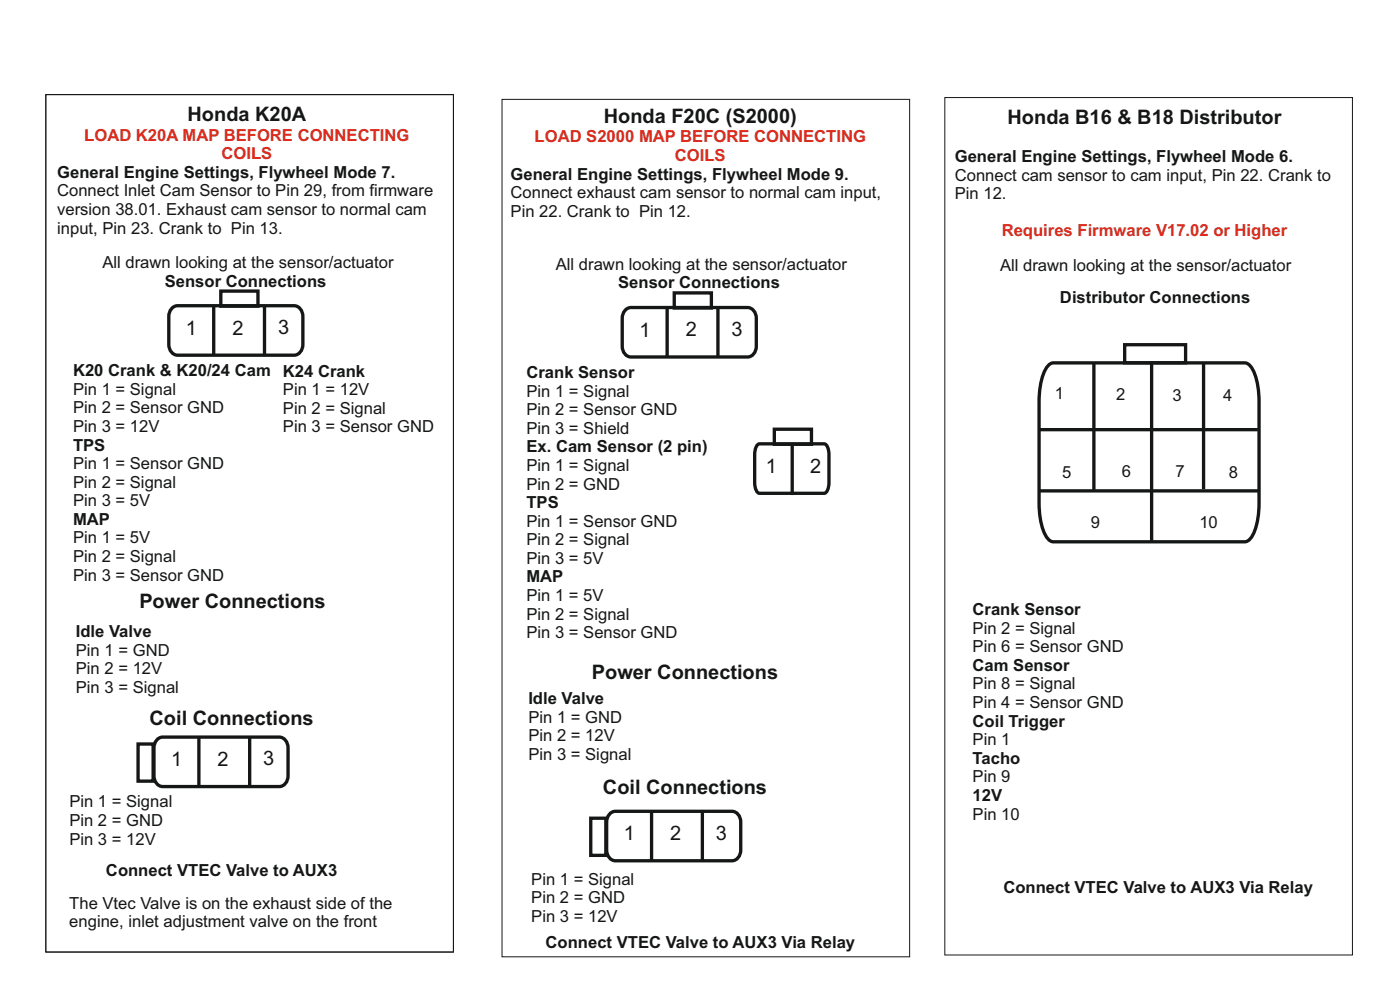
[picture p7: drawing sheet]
<svg xmlns="http://www.w3.org/2000/svg" width="297mm" height="210mm" viewBox="0 0 297 210" stroke-linecap="round" stroke-linejoin="round" font-family="sans-serif">
<defs><g id="words">
<g font-size="4.2" fill="#151616">
<text x="39.8" y="25.7">Honda K20A</text>
<text x="128.1" y="26.1">Honda F20C (S2000)</text>
<text x="213.8" y="26.3">Honda B16 &amp; B18 Distributor</text>
<text x="39.5" y="71">1</text>
<text x="49.3" y="71">2</text>
<text x="59" y="70.9">3</text>
<text x="135.6" y="71.4">1</text>
<text x="145.5" y="71.4">2</text>
<text x="155.2" y="71.3">3</text>
<text x="162.5" y="100.4">1</text>
<text x="171.8" y="100.4">2</text>
<text x="29.6" y="128.9">Power Connections</text>
<text x="125.6" y="144.1">Power Connections</text>
<text x="31.7" y="153.9">Coil Connections</text>
<text x="36.3" y="162.5">1</text>
<text x="46.1" y="162.5">2</text>
<text x="55.8" y="162.4">3</text>
<text x="127.9" y="168.5">Coil Connections</text>
<text x="132.3" y="178.3">1</text>
<text x="142.2" y="178.2">2</text>
<text x="151.9" y="178.1">3</text>
</g>
<g font-size="3.5" fill="#dd2b1c">
<text x="17.9" y="29.8">LOAD K20A MAP BEFORE CONNECTING</text>
<text x="47" y="33.8">COILS</text>
<text x="113.4" y="30.2">LOAD S2000 MAP BEFORE CONNECTING</text>
<text x="143.2" y="34.2">COILS</text>
<text x="212.5" y="50.1">Requires Firmware V17.02 or Higher</text>
</g>
<g font-size="3.5" fill="#151616">
<text x="202.6" y="34.4">General Engine Settings, Flywheel Mode 6.</text>
<text x="12.1" y="37.7">General Engine Settings, Flywheel Mode 7.</text>
<text x="12.1" y="41.7">Connect Inlet Cam Sensor to Pin 29, from firmware</text>
<text x="108.3" y="38.1">General Engine Settings, Flywheel Mode 9.</text>
<text x="202.6" y="38.3">Connect cam sensor to cam input, Pin 22. Crank to</text>
<text x="12.1" y="45.6">version 38.01. Exhaust cam sensor to normal cam</text>
<text x="108.3" y="42">Connect exhaust cam sensor to normal cam input,</text>
<text x="108.3" y="46">Pin 22. Crank to Pin 12.</text>
<text x="202.6" y="42.3">Pin 12.</text>
<text x="12.1" y="49.5">input, Pin 23. Crank to Pin 13.</text>
<text x="21.7" y="56.9">All drawn looking at the sensor/actuator</text>
<text x="117.9" y="57.3">All drawn looking at the sensor/actuator</text>
<text x="212.2" y="57.5">All drawn looking at the sensor/actuator</text>
<text x="35" y="60.8">Sensor Connections</text>
<text x="131.1" y="61.2">Sensor Connections</text>
<text x="224.9" y="64.2">Distributor Connections</text>
<text x="15.5" y="79.8">K20 Crank &amp; K20/24 Cam</text>
<text x="15.5" y="83.7">Pin 1 = Signal</text>
<text x="60" y="79.9">K24 Crank</text>
<text x="60" y="83.8">Pin 1 = 12V</text>
<text x="111.7" y="80.2">Crank Sensor</text>
<text x="15.5" y="87.7">Pin 2 = Sensor GND</text>
<text x="60" y="87.8">Pin 2 = Signal</text>
<text x="111.7" y="84.1">Pin 1 = Signal</text>
<text x="111.7" y="88.1">Pin 2 = Sensor GND</text>
<text x="223.8" y="84.6">1</text>
<text x="236.8" y="84.9">2</text>
<text x="248.7" y="85">3</text>
<text x="259.5" y="85">4</text>
<text x="15.5" y="91.6">Pin 3 = 12V</text>
<text x="15.5" y="95.6">TPS</text>
<text x="60" y="91.7">Pin 3 = Sensor GND</text>
<text x="111.7" y="92">Pin 3 = Shield</text>
<text x="111.7" y="96">Ex. Cam Sensor (2 pin)</text>
<text x="15.5" y="99.5">Pin 1 = Sensor GND</text>
<text x="111.7" y="99.9">Pin 1 = Signal</text>
<text x="225.3" y="101.3">5</text>
<text x="238" y="101.2">6</text>
<text x="249.4" y="101.2">7</text>
<text x="260.7" y="101.3">8</text>
<text x="15.5" y="103.5">Pin 2 = Signal</text>
<text x="15.5" y="107.4">Pin 3 = 5V</text>
<text x="111.7" y="103.8">Pin 2 = GND</text>
<text x="111.7" y="107.8">TPS</text>
<text x="15.5" y="111.3">MAP</text>
<text x="111.7" y="111.7">Pin 1 = Sensor GND</text>
<text x="231.4" y="112">9</text>
<text x="254.4" y="112">10</text>
<text x="15.5" y="115.3">Pin 1 = 5V</text>
<text x="15.5" y="119.2">Pin 2 = Signal</text>
<text x="111.7" y="115.7">Pin 2 = Signal</text>
<text x="111.7" y="119.6">Pin 3 = 5V</text>
<text x="15.5" y="123.2">Pin 3 = Sensor GND</text>
<text x="111.7" y="123.5">MAP</text>
<text x="111.7" y="127.5">Pin 1 = 5V</text>
<text x="111.7" y="131.4">Pin 2 = Signal</text>
<text x="206.3" y="130.5">Crank Sensor</text>
<text x="16.1" y="135.1">Idle Valve</text>
<text x="111.7" y="135.4">Pin 3 = Sensor GND</text>
<text x="206.3" y="134.4">Pin 2 = Signal</text>
<text x="16.1" y="139.1">Pin 1 = GND</text>
<text x="16.1" y="143">Pin 2 = 12V</text>
<text x="206.3" y="138.4">Pin 6 = Sensor GND</text>
<text x="206.3" y="142.3">Cam Sensor</text>
<text x="16.1" y="146.9">Pin 3 = Signal</text>
<text x="112.1" y="149.3">Idle Valve</text>
<text x="206.3" y="146.2">Pin 8 = Signal</text>
<text x="112.1" y="153.3">Pin 1 = GND</text>
<text x="206.3" y="150.2">Pin 4 = Sensor GND</text>
<text x="206.3" y="154.1">Coil Trigger</text>
<text x="112.1" y="157.2">Pin 2 = 12V</text>
<text x="112.1" y="161.2">Pin 3 = Signal</text>
<text x="206.3" y="158.1">Pin 1</text>
<text x="206.3" y="162">Tacho</text>
<text x="206.3" y="166">Pin 9</text>
<text x="14.7" y="171.3">Pin 1 = Signal</text>
<text x="206.3" y="169.9">12V</text>
<text x="206.3" y="173.8">Pin 10</text>
<text x="14.7" y="175.2">Pin 2 = GND</text>
<text x="14.7" y="179.2">Pin 3 = 12V</text>
<text x="22.5" y="185.8">Connect VTEC Valve to AUX3</text>
<text x="112.7" y="187.7">Pin 1 = Signal</text>
<text x="112.7" y="191.6">Pin 2 = GND</text>
<text x="212.9" y="189.5">Connect VTEC Valve to AUX3 Via Relay</text>
<text x="14.7" y="196.7">engine, inlet adjustment valve on the front</text>
<text x="14.7" y="192.7">The Vtec Valve is on the exhaust side of the</text>
<text x="112.7" y="195.6">Pin 3 = 12V</text>
<text x="115.8" y="201.2">Connect VTEC Valve to AUX3 Via Relay</text>
</g>
</g></defs>
<path d="M9.7 20.1h86.5v181.8h-86.5zM106.5 21.1h86.5v181.9h-86.5zM200.4 20.7h86.5v181.9h-86.5z" fill="none" stroke="#151616" stroke-width=".21"/>
<g fill="none" stroke="#151616" stroke-width=".71" stroke-linecap="butt">
<path d="M36.4 65.5l.8-.6h.5h24.7a2.1 2.1 0 0 1 1.9 2.2v6a2.1 2.1 0 0 1-1.9 2.2h-24.7a2.1 2.1 0 0 1-1.9-2.2v-6l.1-.6zM45.3 64.8v10.4M46.8 61.7h7.9v3.2h-7.9zM56.1 65v10.5M132.5 65.9l.9-.6 .5-.1h24.7a2.1 2.1 0 0 1 1.8 2.3v6a2.1 2.1 0 0 1-1.8 2.2h-24.7a2.1 2.1 0 0 1-1.9-2.2v-6l.1-.6zM141.5 65.2v10.4M143 62.1h7.9v3.2h-7.9zM152.3 65.4v10.5M222.5 77.4l1-.4h40.6a2.34 2.34 0 0 1 1.8 1.6 15.6 15.6 0 0 1 1.2 6.6v21.5a11.8 11.8 0 0 1-2.1 7.8l-.9 .4h-40.6a2.34 2.34 0 0 1-1.8-1.6 15.6 15.6 0 0 1-1.3-6.6v-21.5a11.8 11.8 0 0 1 2.1-7.8zM232.1 77v26.9M238.6 73.1h12.9v3.9h-12.9zM244.3 76.9v37.8"/>
<path d="M255.3 76.9v26.9M160.6 94.5l.5-.4h13.7a2.08 2.08 0 0 1 1.1 2.3l-.1 6.6a1.8 1.8 0 0 1-1 1.6h-13.7a2.08 2.08 0 0 1-1-2.2v-6.6zM164.3 91h7.8v3.2h-7.8zM168.1 94.6v10.4M220.5 91.1h46.3M220.3 104.1h46.9M29.3 157.8h3.2v7.9h-3.2zM33.2 157l.8-.6h.5h24.8a2.1 2.1 0 0 1 1.8 2.2v6a2.1 2.1 0 0 1-1.8 2.2h-24.8a2.1 2.1 0 0 1-1.8-2.2v-6v-.6zM42.2 156.3v10.4M53 156.5v10.5M125.3 173.6h3.2v7.8h-3.2zM129.2 172.8l.9-.6 .4-.1h24.8a2.1 2.1 0 0 1 1.8 2.3v5.9a2.1 2.1 0 0 1-1.8 2.3h-24.8a2.1 2.1 0 0 1-1.8-2.3v-5.9l.1-.6z"/>
<path d="M138.2 172v10.5M149 172.3v10.5"/>
</g>
<use href="#words"/>
</svg>
